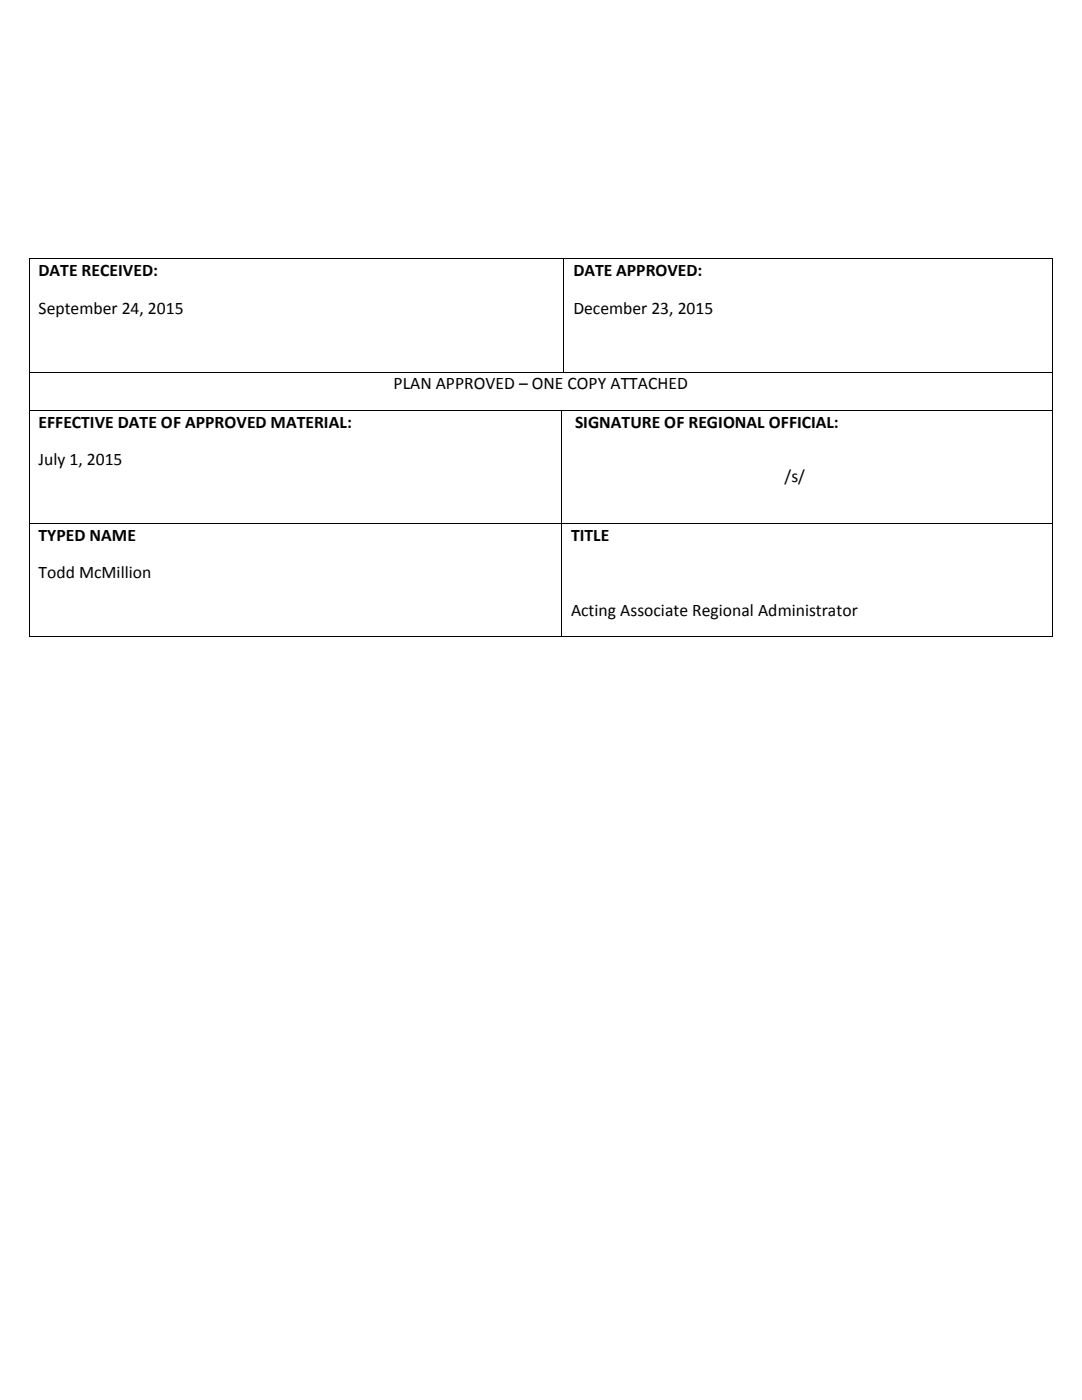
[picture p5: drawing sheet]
<svg xmlns="http://www.w3.org/2000/svg" width="216mm" height="279mm" viewBox="0 0 216 279" stroke-linecap="round" stroke-linejoin="round" font-family="sans-serif">
<defs><g id="words">
<g font-size="3.5">
<text x="7.7" y="55.1">DATE RECEIVED:</text>
<text x="114.4" y="55.1">DATE APPROVED:</text>
<text x="7.7" y="62.6">September 24, 2015</text>
<text x="114.4" y="62.6">December 23, 2015</text>
<text x="78.5" y="77.7">PLAN APPROVED – ONE COPY ATTACHED</text>
<text x="7.7" y="85.4">EFFECTIVE DATE OF APPROVED MATERIAL:</text>
<text x="114.7" y="85.4">SIGNATURE OF REGIONAL OFFICIAL:</text>
<text x="7.7" y="92.8">July 1, 2015</text>
<text x="156.6" y="96.2">/s/</text>
<text x="7.7" y="107.9">TYPED NAME</text>
<text x="113.9" y="107.9">TITLE</text>
<text x="7.7" y="115.4">Todd McMillion</text>
<text x="113.9" y="122.9">Acting Associate Regional Administrator</text>
</g>
</g></defs>
<g fill="#000">
<path d="M5.7 51.6h.2v.1h-.2z" fill-rule="evenodd"/>
<path d="M5.7 51.6h.2v.1h-.2z" fill-rule="evenodd"/>
<path d="M112.4 51.6h.2v.1h-.2z" fill-rule="evenodd"/>
<path d="M210 51.6h.2v.1h-.2z" fill-rule="evenodd"/>
<path d="M210 51.6h.2v.1h-.2z" fill-rule="evenodd"/>
<path d="M5.7 74.2h.2v.1h-.2z" fill-rule="evenodd"/>
<path d="M112.4 74.2h.2v.1h-.2z" fill-rule="evenodd"/>
<path d="M210 74.2h.2v.1h-.2z" fill-rule="evenodd"/>
<path d="M5.7 81.8h.2v.2h-.2z" fill-rule="evenodd"/>
<path d="M111.9 81.8h.2v.2h-.2z" fill-rule="evenodd"/>
<path d="M210 81.8h.2v.2h-.2z" fill-rule="evenodd"/>
<path d="M5.7 104.4h.2v.2h-.2z" fill-rule="evenodd"/>
<path d="M111.9 104.4h.2v.2h-.2z" fill-rule="evenodd"/>
<path d="M210 104.4h.2v.2h-.2z" fill-rule="evenodd"/>
<path d="M5.7 127h.2v.2h-.2z" fill-rule="evenodd"/>
<path d="M5.7 127h.2v.2h-.2z" fill-rule="evenodd"/>
<path d="M111.9 127h.2v.2h-.2z" fill-rule="evenodd"/>
<path d="M210 127h.2v.2h-.2z" fill-rule="evenodd"/>
<path d="M210 127h.2v.2h-.2z" fill-rule="evenodd"/>
</g>
<g fill="none" stroke="#000" stroke-width=".2">
<path d="M5.8 51.7v22.5M5.9 51.7h106.5M112.5 51.7v22.5M112.6 51.7h97.4M210.1 51.7v22.5M5.8 74.3v7.5M5.9 74.3h106.5M112.6 74.3h97.4M210.1 74.3v7.5M5.8 82v22.4M5.9 81.9h106M112 82v22.4"/>
<path d="M112.1 81.9h97.9M210.1 82v22.4M5.8 104.6v22.4M5.9 104.5h106M112 104.6v22.4M112.1 104.5h97.9M210.1 104.6v22.4M5.9 127.1h106M112.1 127.1h97.9"/>
</g>
<use href="#words"/>
</svg>
